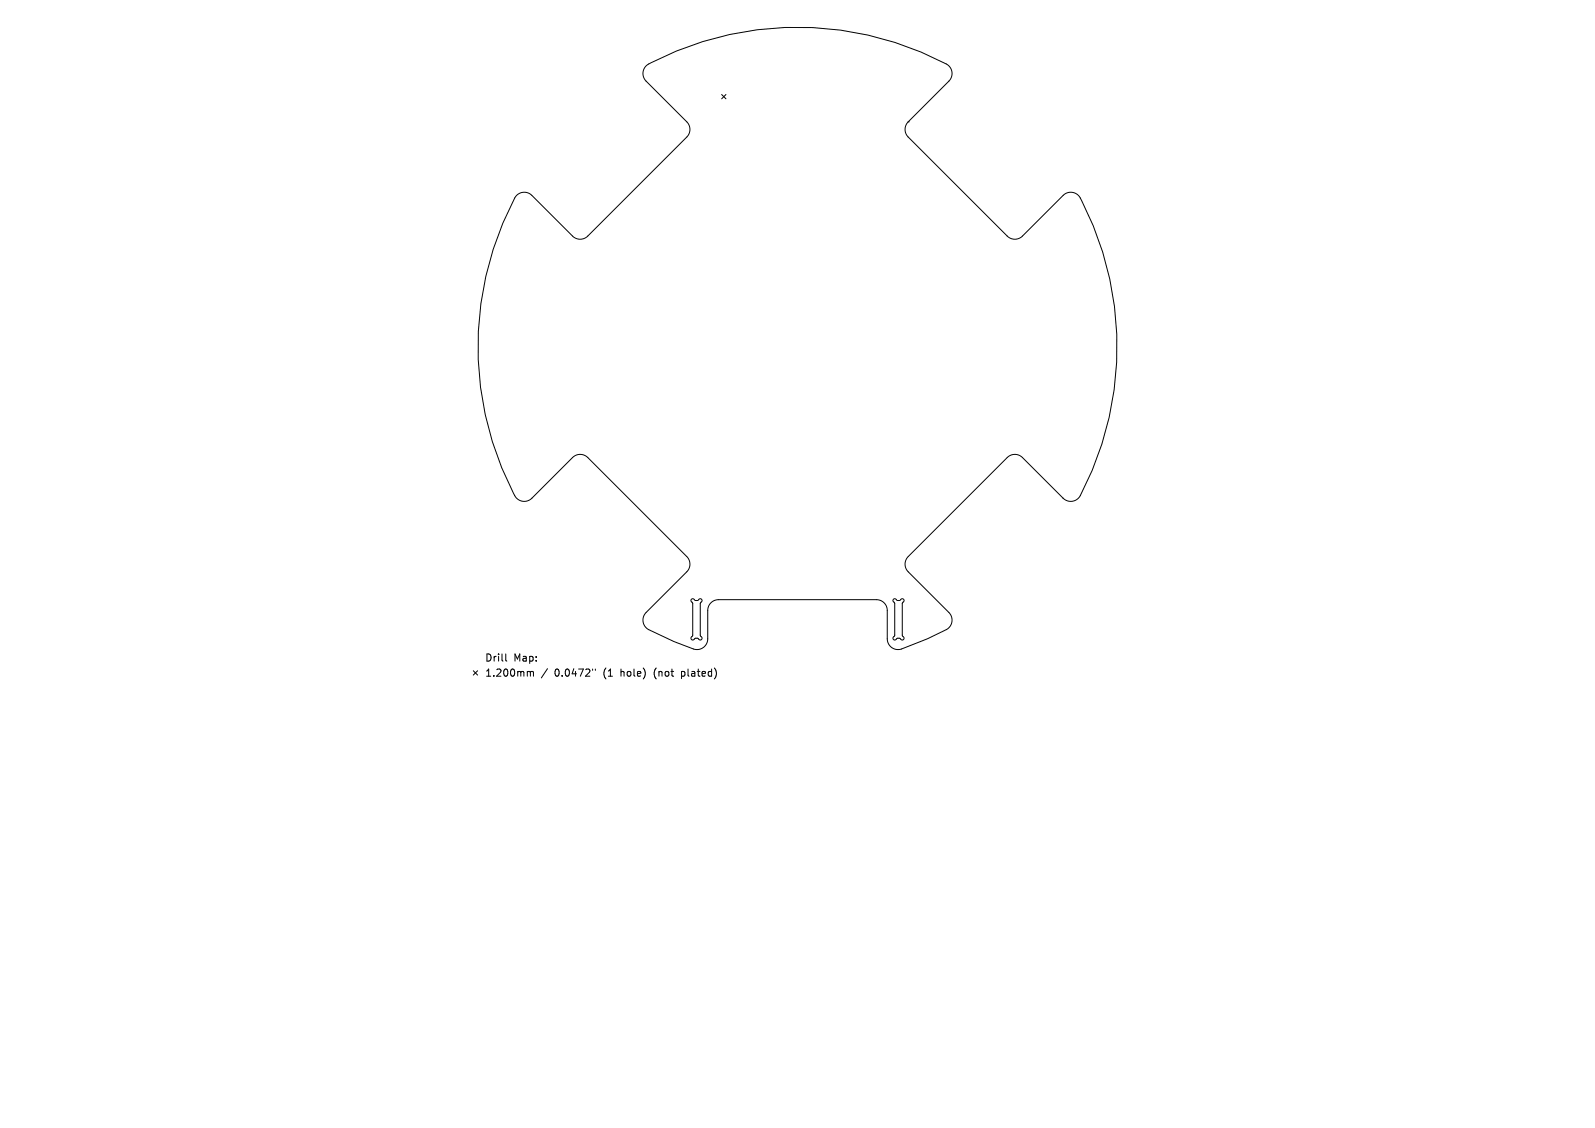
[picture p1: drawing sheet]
<svg xmlns="http://www.w3.org/2000/svg" width="297mm" height="210mm" viewBox="0 0 297 210" stroke-linecap="round" stroke-linejoin="round" font-family="sans-serif">
<defs><g id="words">
<g font-size="1.9">
<text x="90.3" y="123.3">Drill</text>
<text x="95.6" y="123.3">Map:</text>
<text x="90.3" y="126.2">1.200mm</text>
<text x="103.3" y="126.2">0.0472&quot;</text>
<text x="112.4" y="126.2">(1</text>
<text x="115.8" y="126.2">hole)</text>
<text x="122.1" y="126.2">(not</text>
<text x="127.3" y="126.2">plated)</text>
</g>
</g></defs>
<g fill="none" stroke="#000" stroke-width=".19">
<path d="M134.4 17.6l.8 .8M135.2 17.6l-.8 .8M169.1 22.7l7.6-7.6a2.01 2.01 0 0 0-.5-3.2 59.1 59.1 0 0 0-55.8 .3 2.01 2.01 0 0 0-.1 2.9l7.6 7.6a2.01 2.01 0 0 1 0 2.8l-18.5 18.5a2.01 2.01 0 0 1-2.8 0l-7.6-7.6a2.01 2.01 0 0 0-3.2 .5 59.1 59.1 0 0 0 .3 55.8 2.01 2.01 0 0 0 2.9 .1l7.6-7.6a2.01 2.01 0 0 1 2.8 0l18.5 18.4a2.01 2.01 0 0 1 0 2.9l-7.6 7.5a2.01 2.01 0 0 0 .5 3.2l4.7 2.2 3.6 1.4a2.01 2.01 0 0 0 2.7-1.9v-5.2a2.01 2.01 0 0 1 2-2.1h29.4a2.01 2.01 0 0 1 2 2.1v5.2a2.01 2.01 0 0 0 2.7 1.9l4.8-1.9 3.5-1.7a2.01 2.01 0 0 0 .5-3.2l-7.6-7.5a2.01 2.01 0 0 1 0-2.9l18.5-18.4a2.01 2.01 0 0 1 2.8 0l7.6 7.6M169.1 22.7h.1M169.1 22.7a2.01 2.01 0 0 0 0 2.8l18.5 18.5a2.01 2.01 0 0 0 2.8 0l7.6-7.6a2.01 2.01 0 0 1 3.2 .5 59 59 0 0 1-.4 55.9 2.01 2.01 0 0 1-2.8 0M198 92.8h.1M128.8 111.6l.2-.1 .5 .3h.3l.6-.3 .3 .2-.3 .7v5.9l.3 .5-.2 .3-.7-.3h-.3l-.5 .4-.3-.3 .3-.7v-5.8l-.3-.5zM166.4 111.6l.3-.1 .4 .3h.4l.5-.3 .3 .2-.3 .7v5.9l.3 .5-.2 .3-.6-.3h-.4l-.5 .4-.3-.3 .3-.7v-5.8l-.3-.5zM88.1 124.9l.8 .8M88.9 124.9l-.8 .8M94.2 121.7v1.2l.2 .2M98.4 125l.4 .2"/>
<path d="M98.8 125.2l.2-.2 .3 .1v.8M98.8 125.2v.7M101.9 124.5l-1.1 1.7M110.4 124.6v.2M110.9 124.6v.2"/>
</g>
<use href="#words"/>
</svg>
